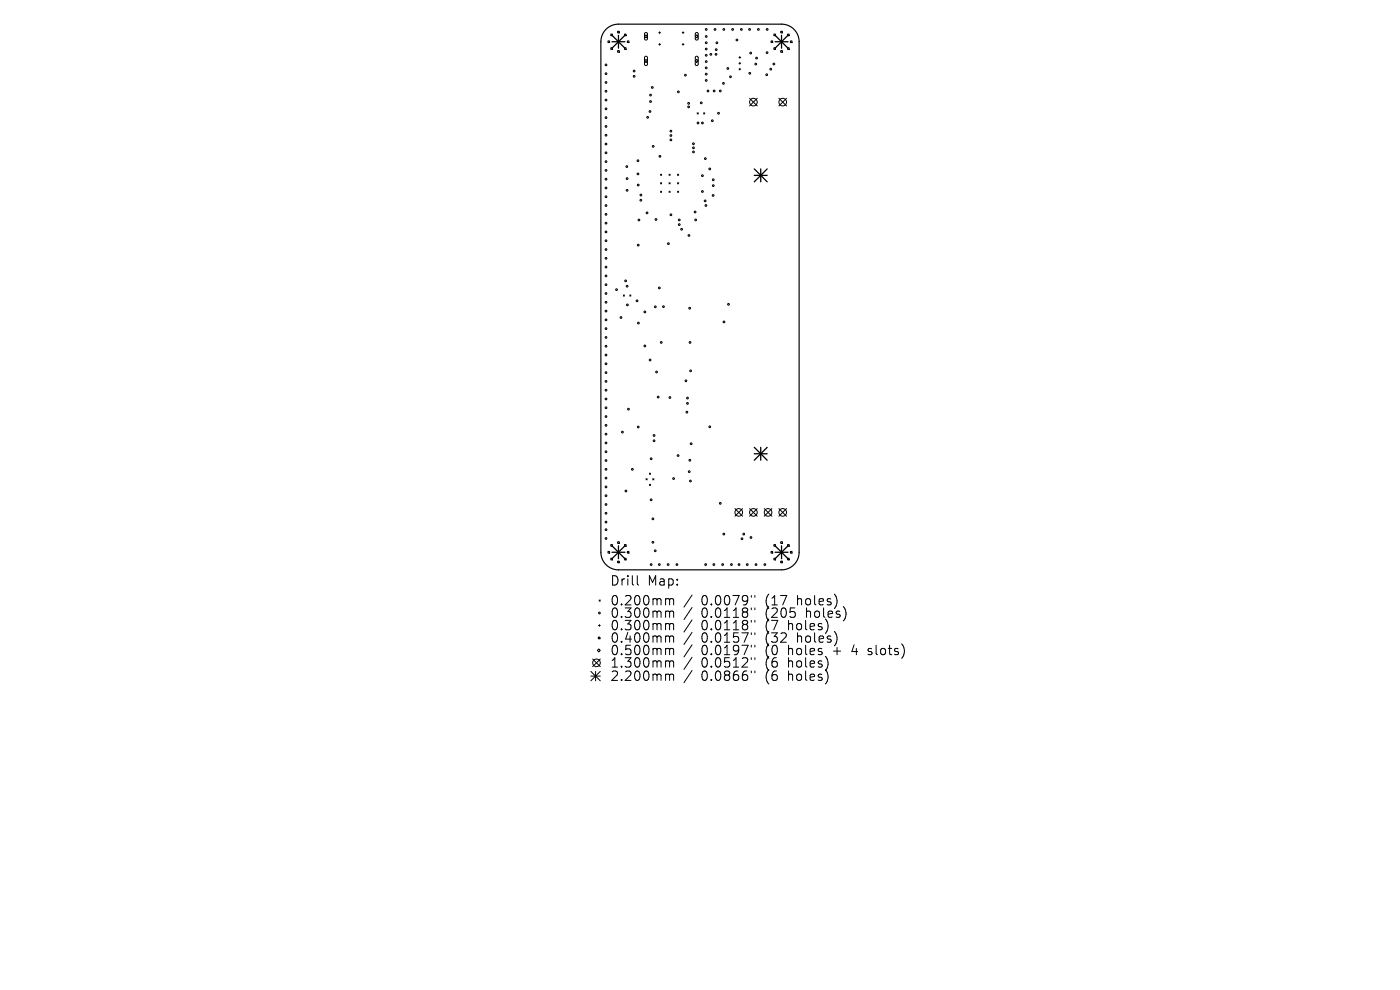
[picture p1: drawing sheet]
<svg xmlns="http://www.w3.org/2000/svg" width="297mm" height="210mm" viewBox="0 0 297 210" stroke-linecap="round" stroke-linejoin="round" font-family="sans-serif">
<defs><g id="words">
<g font-size="2.8">
<text x="129.3" y="124.5">Drill</text>
<text x="137.4" y="124.5">Map:</text>
<text x="129.3" y="128.7">0.200mm</text>
<text x="129.3" y="131.3">0.300mm</text>
<text x="148.8" y="128.7">0.0079&quot;</text>
<text x="148.8" y="131.3">0.0118&quot;</text>
<text x="162.5" y="128.7">(17</text>
<text x="162.5" y="131.3">(205</text>
<text x="169.4" y="128.7">holes)</text>
<text x="171.3" y="131.3">holes)</text>
<text x="129.3" y="134">0.300mm</text>
<text x="129.3" y="136.6">0.400mm</text>
<text x="148.8" y="134">0.0118&quot;</text>
<text x="148.8" y="136.6">0.0157&quot;</text>
<text x="162.5" y="134">(7</text>
<text x="162.5" y="136.6">(32</text>
<text x="167.5" y="134">holes)</text>
<text x="169.4" y="136.6">holes)</text>
<text x="129.3" y="139.3">0.500mm</text>
<text x="129.3" y="141.9">1.300mm</text>
<text x="148.8" y="139.3">0.0197&quot;</text>
<text x="148.8" y="141.9">0.0512&quot;</text>
<text x="162.5" y="139.3">(0</text>
<text x="162.5" y="141.9">(6</text>
<text x="167.5" y="139.3">holes</text>
<text x="167.5" y="141.9">holes)</text>
<text x="177.2" y="139.3">+</text>
<text x="181.4" y="139.3">4</text>
<text x="185" y="139.3">slots)</text>
<text x="129.3" y="144.7">2.200mm</text>
<text x="148.8" y="144.7">0.0866&quot;</text>
<text x="162.5" y="144.7">(6</text>
<text x="167.5" y="144.7">holes)</text>
</g>
</g></defs>
<path d="M128.6 6.2a3.7 3.7 0 0 1 2.6-1.1h34.6a3.7 3.7 0 0 1 3.7 3.8v108.2a3.7 3.7 0 0 1-3.7 3.8h-34.6a3.7 3.7 0 0 1-3.7-3.8v-108.2a3.7 3.7 0 0 1 1.1-2.7z" fill="none" stroke="#000" stroke-width=".25"/>
<g fill="none" stroke="#000" stroke-width=".21">
<path d="M129 8.7h.3v.3h-.3zM129.6 7.2h.3v.4h-.3zM129.6 10.1h.3v.4h-.3zM131 6.6h.4v.4h-.4zM131 10.7h.4v.4h-.4zM132.5 7.2h.3v.4h-.3zM132.5 10.1h.3v.4h-.3zM133.1 8.7h.3v.3h-.3zM136.7 7.7l.3-.3 .4 .3-.4 .3zM136.7 12.9l.3-.3 .4 .3-.4 .3zM136.8 7l.3-.1 .2 .2v1.1l-.2 .3-.4-.3zM136.8 12l.3-.1 .2 .3v1.5l-.2 .2-.4-.2z"/>
<path d="M139.8 6.9h.3M139.8 9.4h.3M139.9 6.7v.4M139.9 9.2v.4M144.7 6.9h.4M144.7 9.4h.4M144.9 6.7v.4M144.9 9.2v.4M147.5 7.7l.3-.3 .3 .3-.3 .3zM147.5 12.9l.3-.3 .3 .3-.3 .3zM147.6 7l.3-.1 .2 .2v1.1l-.2 .3-.4-.3zM147.6 12l.3-.1 .2 .3v1.5l-.2 .2-.4-.2z"/>
<path d="M156.8 12.2h.3M156.8 13.4h.3M156.8 14.7h.3M156.9 12v.4M156.9 13.2v.4M156.9 14.5v.4M163.6 8.7h.3v.3h-.3zM164.2 7.2h.3v.4h-.3zM164.2 10.1h.3v.4h-.3zM165.6 6.6h.4v.4h-.4zM165.6 10.7h.4v.4h-.4zM167.1 7.2h.3v.4h-.3z"/>
<path d="M167.1 10.1h.3v.4h-.3zM167.7 8.7h.3v.3h-.3zM140.1 37l.3 .2M140.1 38.8l.3 .2M140.4 37l-.3 .2M140.4 38.8l-.3 .2M141.9 38.8l.3 .2M141.9 37l.3 .2M142.2 37l-.3 .2M142.2 38.8l-.3 .2M143.7 38.8l.3 .2M143.7 37l.3 .2"/>
<path d="M144 37l-.3 .2M144 38.8l-.3 .2M147.9 23.9l.2 .3M148.1 23.9l-.2 .3M149.3 23.9l.2 .3M149.5 23.9l-.2 .3M159 20.9l1.6 1.6M160.6 20.9l-1.6 1.6M165.2 20.9l1.7 1.6M166.9 20.9l-1.7 1.6M140.1 40.6l.3 .2M140.4 40.6l-.3 .2"/>
<path d="M141.9 40.6l.3 .2M142.2 40.6l-.3 .2M143.7 40.6l.3 .2M144 40.6l-.3 .2M132.2 62.6l.3 .2M132.5 62.6l-.3 .2M133.6 62.6l.2 .2M133.8 62.6l-.2 .2M129 117h.3v.3h-.3zM129.6 115.5h.3v.4h-.3zM129.6 118.4h.3v.4h-.3zM131 114.9h.4v.4h-.4z"/>
<path d="M131 119h.4v.4h-.4zM132.5 115.5h.3v.4h-.3zM132.5 118.4h.3v.4h-.3zM133.1 117h.3v.3h-.3zM137 101.5l.3 .3M137.3 101.5l-.3 .3M137.8 100.4l.2 .2M137.8 102.7l.2 .3M138 100.4l-.2 .2M138 102.7l-.2 .3M138.5 101.5l.2 .3M138.7 101.5l-.2 .3"/>
<path d="M155.9 107.9l1.6 1.6M157.5 107.9l-1.6 1.6M159 107.9l1.6 1.6M160.6 107.9l-1.6 1.6M162.1 107.9l1.6 1.6M163.6 117h.3v.3h-.3zM163.7 107.9l-1.6 1.6M164.2 115.5h.3v.4h-.3zM164.2 118.4h.3v.4h-.3zM165.2 107.9l1.7 1.6M165.6 114.9h.4v.4h-.4zM165.6 119h.4v.4h-.4z"/>
<path d="M166.9 107.9l-1.7 1.6M167.1 115.5h.3v.4h-.3zM167.1 118.4h.3v.4h-.3zM167.7 117h.3v.3h-.3zM125.7 139.8l1.6 1.6M126.9 135.1h.4v.4h-.4zM127 132.7h.3M127 137.7l.3 .3-.3 .3-.3-.3zM127.1 127.3l.2 .2M127.2 132.5v.4M127.3 127.3l-.2 .2M127.3 139.8l-1.6 1.6"/>
<path d="M135.2 122.1v1.7l.3 .3M141.5 127l.5 .1 .1 .2M141.5 129.6h.3l.3 .3M141.5 132.3h.3l.3 .3M141.5 134.9l.5 .1 .1 .2M141.5 137.5h.3l.3 .3M142.1 127.3l.2-.3 .5 .1 .1 1.2M142.1 127.3v1M142.1 129.9v1.1M142.1 132.6v1M142.1 135.2v1M142.1 137.8v1.1"/>
<path d="M142.1 129.9l.2-.3 .5 .1 .1 1.3M142.1 132.6l.2-.3 .5 .1 .1 1.2M142.1 135.2l.2-.3 .5 .1 .1 1.2M142.1 137.8l.2-.3 .5 .1 .1 1.3M146.8 126.2l-1.7 2.6M146.8 128.9l-1.7 2.5M146.8 131.5l-1.7 2.6M146.8 134.1l-1.7 2.6M146.8 136.8l-1.7 2.6M146.8 139.4l-1.7 2.6M159.4 126.3v.4M159.4 129v.3"/>
<path d="M159.4 131.6v.4M159.4 134.2v.4M159.4 136.9v.4M159.4 139.5v.4M160.1 126.3v.4M160.1 129v.3M160.1 131.6v.4M160.1 134.2v.4M160.1 136.9v.4M160.1 139.5v.4M184.1 138.8l.2 .1M184.2 137.6v.5"/>
<path d="M125.3 142.4l2 2M125.3 143.4h2M126.3 142.4v2M127.3 142.4l-2 2M141.5 140.2l.5 .1 .1 .2M141.5 143h.3l.3 .3M142.1 140.5v1M142.1 143.3v1M142.1 140.5l.2-.3 .5 .1 .1 1.2M142.1 143.3l.2-.3 .5 .1 .1 1.2M146.8 142.2l-1.7 2.6M159.4 142.3v.4"/>
<path d="M160.1 142.3v.4"/>
<circle cx="128.6" cy="15.6" r=".19"/>
<circle cx="128.6" cy="19.4" r=".19"/>
<circle cx="128.6" cy="13.8" r=".19"/>
<circle cx="128.6" cy="17.5" r=".19"/>
<circle cx="134.5" cy="15.1" r=".19"/>
<circle cx="134.5" cy="16.2" r=".19"/>
<circle cx="138.4" cy="18.6" r=".19"/>
<circle cx="143.9" cy="19.5" r=".19"/>
<circle cx="145.4" cy="15.9" r=".19"/>
<circle cx="149.8" cy="9.1" r=".19"/>
<circle cx="149.8" cy="7.7" r=".19"/>
<circle cx="149.8" cy="6.2" r=".19"/>
<circle cx="149.8" cy="13.1" r=".19"/>
<circle cx="149.8" cy="14.4" r=".19"/>
<circle cx="149.8" cy="17.1" r=".19"/>
<circle cx="149.8" cy="11.7" r=".19"/>
<circle cx="149.8" cy="15.7" r=".19"/>
<circle cx="149.8" cy="10.4" r=".19"/>
<circle cx="150.2" cy="19.3" r=".19"/>
<circle cx="150.8" cy="11.5" r=".19"/>
<circle cx="151.5" cy="19.3" r=".19"/>
<circle cx="151.7" cy="6.2" r=".19"/>
<circle cx="151.9" cy="11.5" r=".19"/>
<circle cx="151.9" cy="10.5" r=".19"/>
<circle cx="152.1" cy="9.1" r=".19"/>
<circle cx="152.8" cy="19.3" r=".19"/>
<circle cx="153.5" cy="17.7" r=".19"/>
<circle cx="153.6" cy="6.2" r=".19"/>
<circle cx="154.4" cy="14.5" r=".19"/>
<circle cx="155" cy="16.3" r=".19"/>
<circle cx="155.4" cy="6.2" r=".19"/>
<circle cx="156.3" cy="8.5" r=".19"/>
<circle cx="157.3" cy="6.2" r=".19"/>
<circle cx="159" cy="6.2" r=".19"/>
<circle cx="159.1" cy="15.5" r=".19"/>
<circle cx="159.3" cy="11.3" r=".19"/>
<circle cx="160.3" cy="13.6" r=".19"/>
<circle cx="160.5" cy="12.3" r=".19"/>
<circle cx="160.9" cy="6.2" r=".19"/>
<circle cx="162.7" cy="15.9" r=".19"/>
<circle cx="162.7" cy="11.2" r=".19"/>
<circle cx="162.8" cy="6.2" r=".19"/>
<circle cx="163.5" cy="14.7" r=".19"/>
<circle cx="164.2" cy="13.6" r=".19"/>
<circle cx="128.6" cy="34.3" r=".19"/>
<circle cx="128.6" cy="38" r=".19"/>
<circle cx="128.6" cy="25" r=".19"/>
<circle cx="128.6" cy="28.7" r=".19"/>
<circle cx="128.6" cy="23.1" r=".19"/>
<circle cx="128.6" cy="32.4" r=".19"/>
<circle cx="128.6" cy="26.8" r=".19"/>
<circle cx="128.6" cy="21.2" r=".19"/>
<circle cx="128.6" cy="30.6" r=".19"/>
<circle cx="128.6" cy="39.9" r=".19"/>
<circle cx="128.6" cy="36.1" r=".19"/>
<circle cx="133" cy="35.3" r=".19"/>
<circle cx="133" cy="37.9" r=".19"/>
<circle cx="135.3" cy="34.1" r=".19"/>
<circle cx="135.3" cy="36.9" r=".19"/>
<circle cx="135.4" cy="39.3" r=".19"/>
<circle cx="137.4" cy="24.9" r=".19"/>
<circle cx="137.9" cy="23.7" r=".19"/>
<circle cx="138" cy="20.2" r=".19"/>
<circle cx="138" cy="21.5" r=".19"/>
<circle cx="138.6" cy="31" r=".19"/>
<circle cx="140" cy="33.2" r=".19"/>
<circle cx="142.3" cy="28.7" r=".19"/>
<circle cx="142.3" cy="29.7" r=".19"/>
<circle cx="142.3" cy="27.8" r=".19"/>
<circle cx="146.1" cy="22.7" r=".19"/>
<circle cx="146.1" cy="21.9" r=".19"/>
<circle cx="147.1" cy="30.5" r=".19"/>
<circle cx="147.1" cy="32.2" r=".19"/>
<circle cx="147.1" cy="31.4" r=".19"/>
<circle cx="148.1" cy="26.1" r=".19"/>
<circle cx="148.8" cy="21.8" r=".19"/>
<circle cx="149" cy="37.3" r=".19"/>
<circle cx="149" cy="26.1" r=".19"/>
<circle cx="149.6" cy="33.6" r=".19"/>
<circle cx="150.6" cy="35.8" r=".19"/>
<circle cx="151.1" cy="25.6" r=".19"/>
<circle cx="151.3" cy="39.4" r=".19"/>
<circle cx="151.3" cy="38.1" r=".19"/>
<circle cx="152.4" cy="24" r=".19"/>
<circle cx="159.8" cy="21.7" r=".81"/>
<circle cx="166" cy="21.7" r=".81"/>
<circle cx="128.6" cy="52.9" r=".19"/>
<circle cx="128.6" cy="56.7" r=".19"/>
<circle cx="128.6" cy="47.3" r=".19"/>
<circle cx="128.6" cy="43.6" r=".19"/>
<circle cx="128.6" cy="51.1" r=".19"/>
<circle cx="128.6" cy="41.7" r=".19"/>
<circle cx="128.6" cy="54.8" r=".19"/>
<circle cx="128.6" cy="45.5" r=".19"/>
<circle cx="128.6" cy="49.2" r=".19"/>
<circle cx="128.6" cy="58.5" r=".19"/>
<circle cx="132.7" cy="59.6" r=".19"/>
<circle cx="133" cy="40.4" r=".19"/>
<circle cx="135.4" cy="52" r=".19"/>
<circle cx="135.5" cy="46.7" r=".19"/>
<circle cx="135.9" cy="42.5" r=".19"/>
<circle cx="136" cy="41.4" r=".19"/>
<circle cx="137.3" cy="45.2" r=".19"/>
<circle cx="139.2" cy="46.6" r=".19"/>
<circle cx="141.8" cy="51.7" r=".19"/>
<circle cx="142.3" cy="45.6" r=".19"/>
<circle cx="144.1" cy="46.7" r=".19"/>
<circle cx="144.1" cy="47.6" r=".19"/>
<circle cx="144.6" cy="48.6" r=".19"/>
<circle cx="146.2" cy="49.9" r=".19"/>
<circle cx="147.5" cy="45" r=".19"/>
<circle cx="147.6" cy="46.7" r=".19"/>
<circle cx="149" cy="40.6" r=".19"/>
<circle cx="149.6" cy="42.6" r=".19"/>
<circle cx="149.8" cy="43.6" r=".19"/>
<circle cx="151.3" cy="41.5" r=".19"/>
<circle cx="128.6" cy="77.2" r=".19"/>
<circle cx="128.6" cy="66" r=".19"/>
<circle cx="128.6" cy="67.9" r=".19"/>
<circle cx="128.6" cy="71.6" r=".19"/>
<circle cx="128.6" cy="75.3" r=".19"/>
<circle cx="128.6" cy="62.3" r=".19"/>
<circle cx="128.6" cy="60.4" r=".19"/>
<circle cx="128.6" cy="79" r=".19"/>
<circle cx="128.6" cy="69.7" r=".19"/>
<circle cx="128.6" cy="64.1" r=".19"/>
<circle cx="128.6" cy="73.4" r=".19"/>
<circle cx="130.8" cy="61.4" r=".19"/>
<circle cx="131.7" cy="67.4" r=".19"/>
<circle cx="133" cy="60.7" r=".19"/>
<circle cx="133.1" cy="64.7" r=".19"/>
<circle cx="135.2" cy="63.8" r=".19"/>
<circle cx="135.4" cy="68.5" r=".19"/>
<circle cx="136.8" cy="73.4" r=".19"/>
<circle cx="136.8" cy="66.2" r=".19"/>
<circle cx="137.9" cy="76.4" r=".19"/>
<circle cx="139" cy="65.1" r=".19"/>
<circle cx="139.3" cy="78.9" r=".19"/>
<circle cx="139.9" cy="61.1" r=".19"/>
<circle cx="140.3" cy="72.6" r=".19"/>
<circle cx="140.7" cy="65.1" r=".19"/>
<circle cx="146.3" cy="65.4" r=".19"/>
<circle cx="146.4" cy="72.6" r=".19"/>
<circle cx="146.5" cy="78.7" r=".19"/>
<circle cx="153.6" cy="68.3" r=".19"/>
<circle cx="154.5" cy="64.6" r=".19"/>
<circle cx="128.6" cy="95.8" r=".19"/>
<circle cx="128.6" cy="99.6" r=".19"/>
<circle cx="128.6" cy="80.9" r=".19"/>
<circle cx="128.6" cy="86.5" r=".19"/>
<circle cx="128.6" cy="94" r=".19"/>
<circle cx="128.6" cy="84.6" r=".19"/>
<circle cx="128.6" cy="90.2" r=".19"/>
<circle cx="128.6" cy="97.7" r=".19"/>
<circle cx="128.6" cy="88.4" r=".19"/>
<circle cx="128.6" cy="92.1" r=".19"/>
<circle cx="128.6" cy="82.8" r=".19"/>
<circle cx="132" cy="91.7" r=".19"/>
<circle cx="133.3" cy="86.8" r=".19"/>
<circle cx="134.2" cy="99.6" r=".19"/>
<circle cx="135.4" cy="90.6" r=".19"/>
<circle cx="138.1" cy="97.3" r=".19"/>
<circle cx="138.8" cy="93.5" r=".19"/>
<circle cx="138.8" cy="92.4" r=".19"/>
<circle cx="139.6" cy="84.2" r=".19"/>
<circle cx="142.1" cy="84.3" r=".19"/>
<circle cx="143.9" cy="96.6" r=".19"/>
<circle cx="145.5" cy="80.8" r=".19"/>
<circle cx="145.7" cy="87.4" r=".19"/>
<circle cx="145.8" cy="84.4" r=".19"/>
<circle cx="145.8" cy="85.6" r=".19"/>
<circle cx="146.3" cy="97.6" r=".19"/>
<circle cx="146.6" cy="94.1" r=".19"/>
<circle cx="150.6" cy="90.5" r=".19"/>
<circle cx="128.6" cy="103.3" r=".19"/>
<circle cx="128.6" cy="112.4" r=".19"/>
<circle cx="128.6" cy="114.2" r=".19"/>
<circle cx="128.6" cy="105.2" r=".19"/>
<circle cx="128.6" cy="108.9" r=".19"/>
<circle cx="128.6" cy="107" r=".19"/>
<circle cx="128.6" cy="101.4" r=".19"/>
<circle cx="128.6" cy="110.7" r=".19"/>
<circle cx="132.8" cy="104.2" r=".19"/>
<circle cx="138.1" cy="119.8" r=".19"/>
<circle cx="138.1" cy="106" r=".19"/>
<circle cx="138.5" cy="110.1" r=".19"/>
<circle cx="138.5" cy="115" r=".19"/>
<circle cx="139" cy="116.8" r=".19"/>
<circle cx="139.9" cy="119.8" r=".19"/>
<circle cx="141.7" cy="119.8" r=".19"/>
<circle cx="142.9" cy="101.5" r=".19"/>
<circle cx="143.6" cy="119.8" r=".19"/>
<circle cx="146.2" cy="100.1" r=".19"/>
<circle cx="146.5" cy="102" r=".19"/>
<circle cx="149.7" cy="119.8" r=".19"/>
<circle cx="151.4" cy="119.8" r=".19"/>
<circle cx="152.8" cy="106.8" r=".19"/>
<circle cx="153.3" cy="119.8" r=".19"/>
<circle cx="153.6" cy="113.3" r=".19"/>
<circle cx="155.2" cy="119.8" r=".19"/>
<circle cx="156.7" cy="108.7" r=".81"/>
<circle cx="156.8" cy="119.8" r=".19"/>
<circle cx="157.4" cy="114.3" r=".19"/>
<circle cx="157.8" cy="113.3" r=".19"/>
<circle cx="158.5" cy="119.8" r=".19"/>
<circle cx="159.3" cy="114" r=".19"/>
<circle cx="159.8" cy="108.7" r=".81"/>
<circle cx="160.4" cy="119.8" r=".19"/>
<circle cx="162.3" cy="119.8" r=".19"/>
<circle cx="162.9" cy="108.7" r=".81"/>
<circle cx="166" cy="108.7" r=".81"/>
<circle cx="127.2" cy="130" r=".19"/>
<circle cx="126.5" cy="140.6" r=".81"/>
</g>
<g fill="none" stroke="#000" stroke-width=".27">
<path d="M129.8 7.5l2.8 2.7M129.8 8.9h2.8M131.2 7.5v2.7M132.6 7.5l-2.8 2.7M164.4 8.9h2.8M164.4 7.5l2.8 2.7M165.8 7.5v2.7M167.2 7.5l-2.8 2.7M160 35.8l2.8 2.8M160 37.2h2.8M161.4 35.8v2.8M162.8 35.8l-2.8 2.8"/>
<path d="M160 94.9l2.8 2.7M160 96.3h2.8M161.4 94.9v2.7M162.8 94.9l-2.8 2.7M129.8 115.8l2.8 2.7M129.8 117.1h2.8M131.2 115.8v2.7M132.6 115.8l-2.8 2.7M164.4 117.1h2.8M164.4 115.8l2.8 2.7M165.8 115.8v2.7M167.2 115.8l-2.8 2.7"/>
</g>
<use href="#words"/>
</svg>
